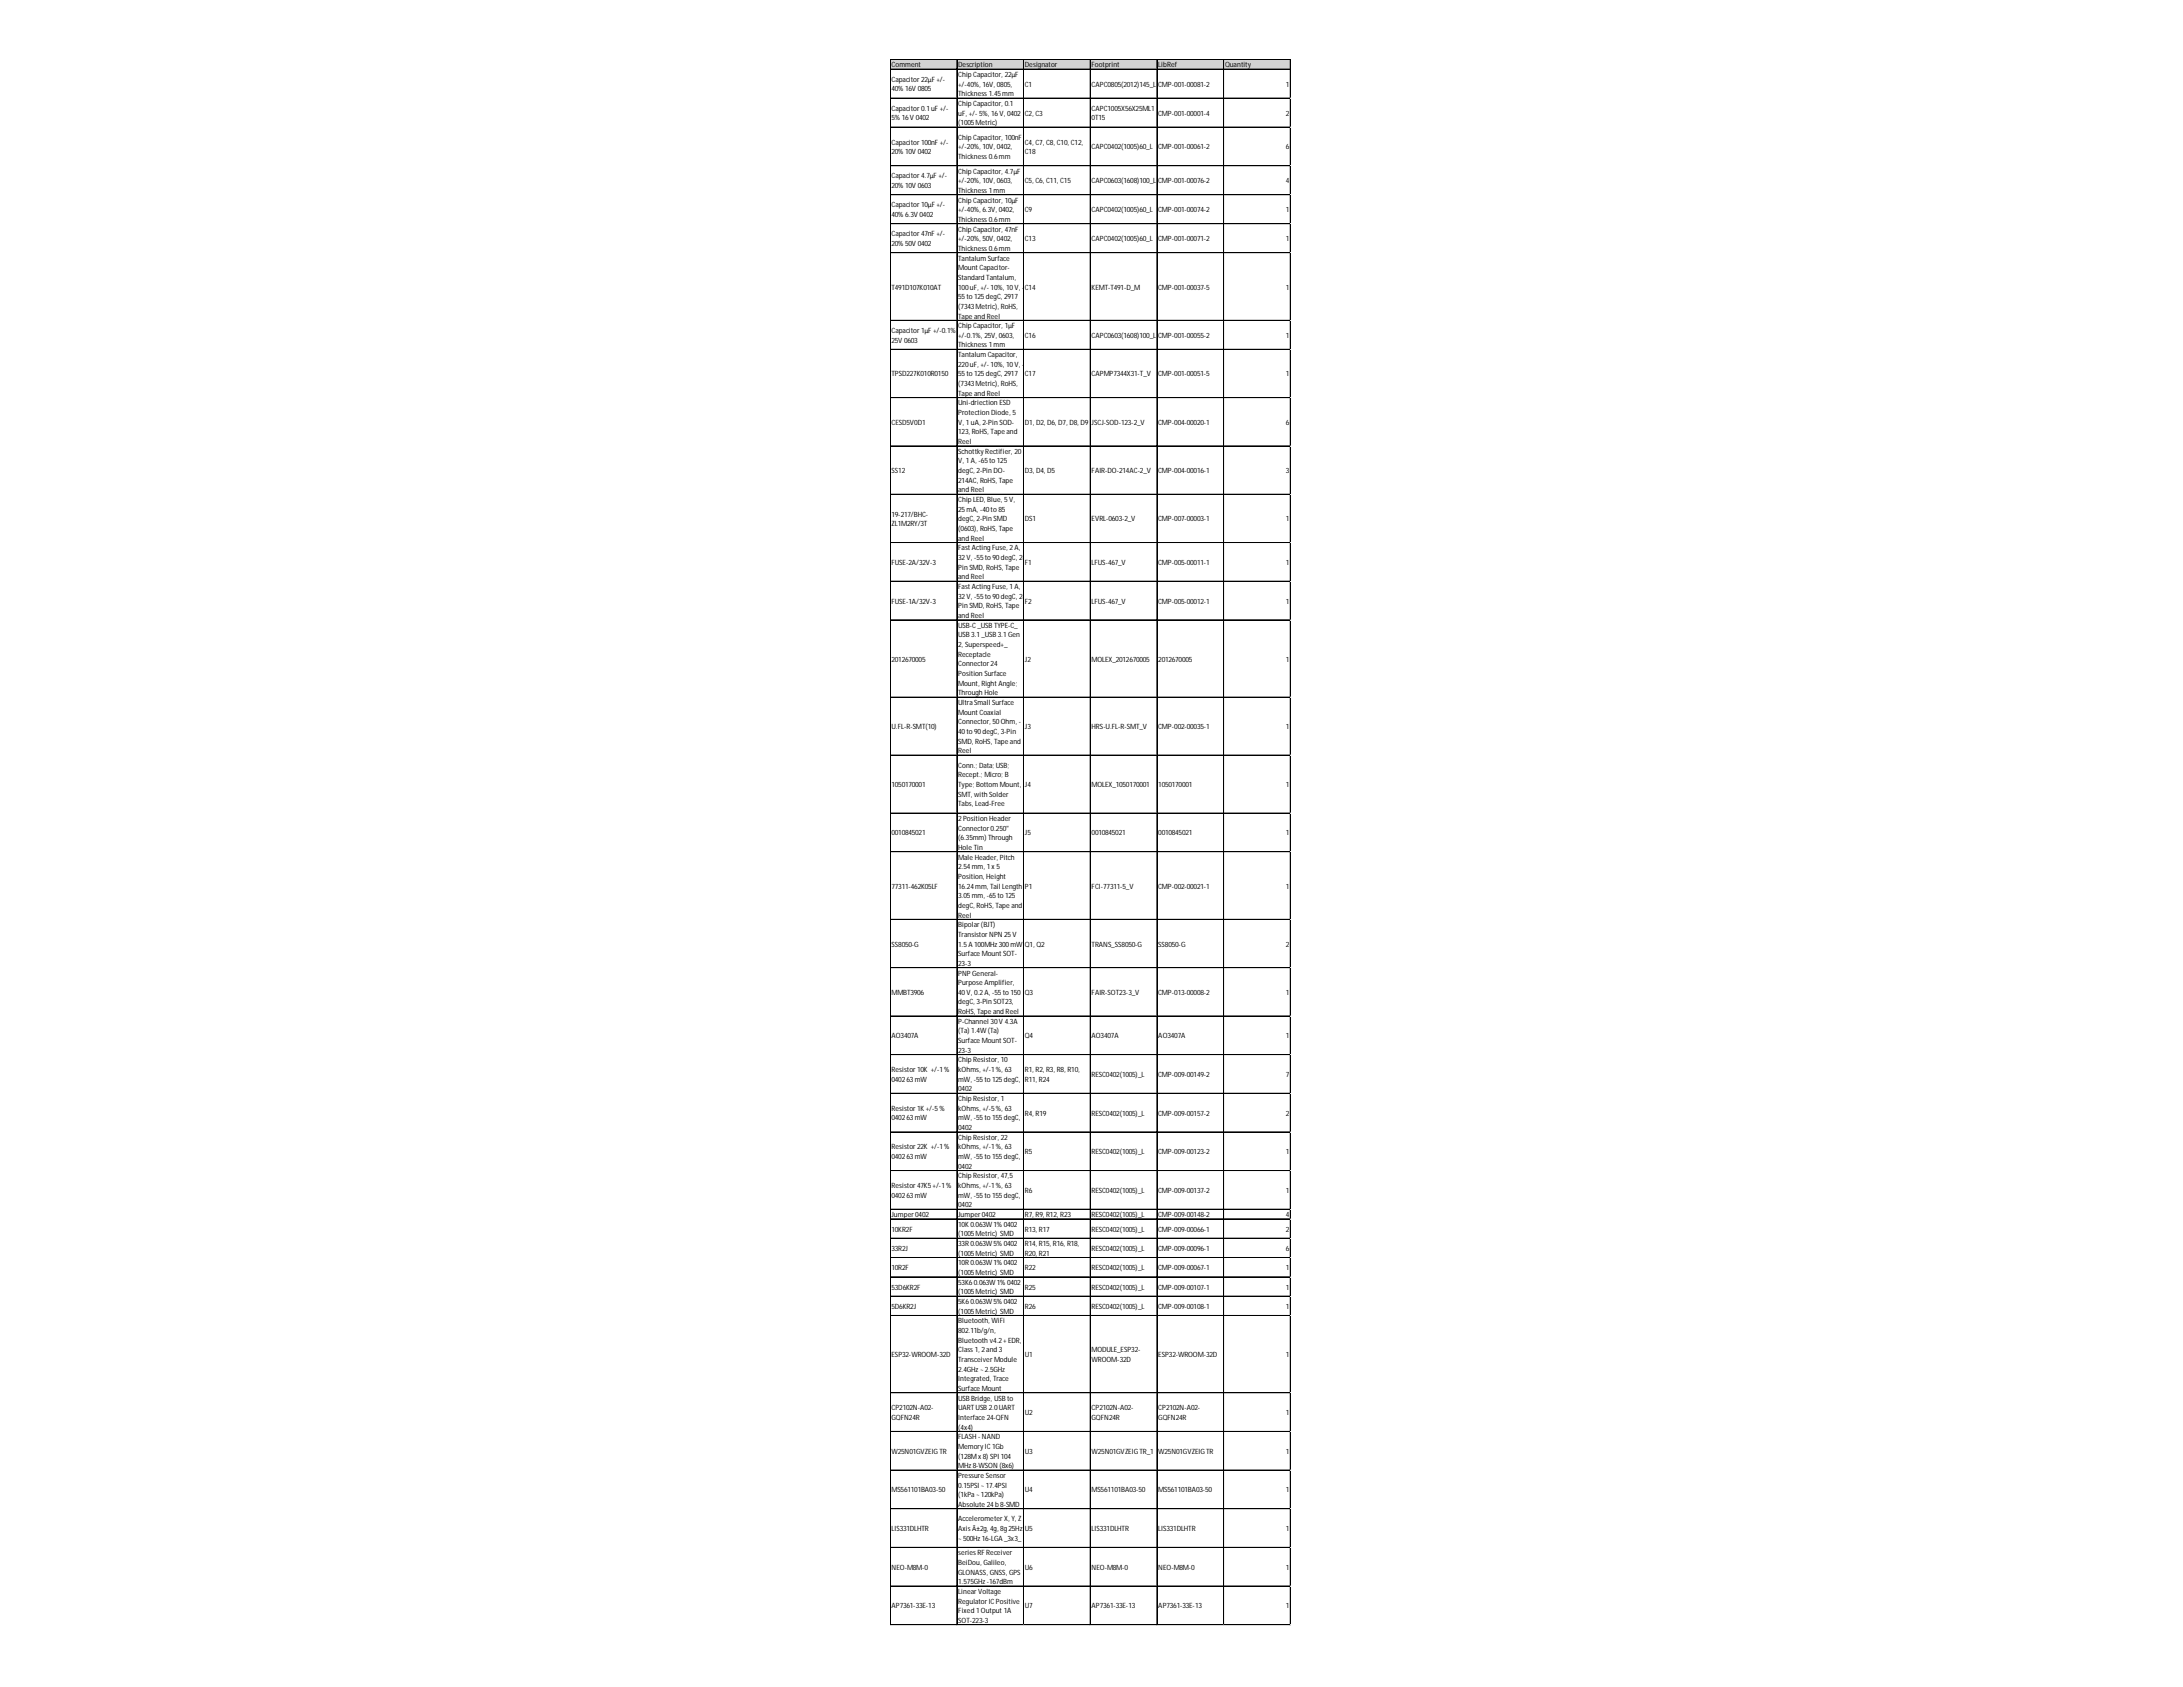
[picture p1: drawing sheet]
<svg xmlns="http://www.w3.org/2000/svg" width="279mm" height="216mm" viewBox="0 0 279 216" stroke-linecap="round" stroke-linejoin="round" font-family="sans-serif">
<defs><g id="words">
<g font-size=".9">
<text x="114.1" y="8.6">Comment</text>
<text x="114.1" y="10.5">Capacitor 22µF +/-</text>
<text x="114.1" y="11.7">40% 16V 0805</text>
<text x="122.6" y="8.6">Description</text>
<text x="122.6" y="9.9">Chip Capacitor, 22µF</text>
<text x="122.6" y="11.1">+/-40%, 16V, 0805,</text>
<text x="131.2" y="8.6">Designator</text>
<text x="131.2" y="11.1">C1</text>
<text x="139.7" y="8.6">Footprint</text>
<text x="139.7" y="11.1">CAPC0805(2012)145_L</text>
<text x="148.3" y="8.6">LibRef</text>
<text x="148.3" y="11.1">CMP-001-00081-2</text>
<text x="156.8" y="8.6">Quantity</text>
<text x="164.6" y="11.1">1</text>
<text x="114.1" y="14.2">Capacitor 0.1uF +/-</text>
<text x="114.1" y="15.4">5% 16V 0402</text>
<text x="122.6" y="12.3">Thickness 1.45mm</text>
<text x="122.6" y="13.6">Chip Capacitor, 0.1</text>
<text x="122.6" y="14.8">uF, +/- 5%, 16V, 0402</text>
<text x="122.6" y="16">(1005Metric)</text>
<text x="122.6" y="17.9">Chip Capacitor, 100nF</text>
<text x="131.2" y="14.8">C2, C3</text>
<text x="139.7" y="14.2">CAPC1005X56X25ML1</text>
<text x="139.7" y="15.4">0T15</text>
<text x="148.3" y="14.8">CMP-001-00001-4</text>
<text x="164.6" y="14.8">2</text>
<text x="114.1" y="18.5">Capacitor 100nF +/-</text>
<text x="114.1" y="19.7">20% 10V 0402</text>
<text x="114.1" y="22.8">Capacitor 4.7µF +/-</text>
<text x="122.6" y="19.1">+/-20%, 10V, 0402,</text>
<text x="122.6" y="20.4">Thickness 0.6mm</text>
<text x="122.6" y="22.2">Chip Capacitor, 4.7µF</text>
<text x="122.6" y="23.5">+/-20%, 10V, 0603,</text>
<text x="131.2" y="18.5">C4, C7, C8, C10, C12,</text>
<text x="131.2" y="19.7">C18</text>
<text x="131.2" y="23.5">C5, C6, C11, C15</text>
<text x="139.7" y="19.1">CAPC0402(1005)60_L</text>
<text x="139.7" y="23.5">CAPC0603(1608)100_L</text>
<text x="148.3" y="19.1">CMP-001-00061-2</text>
<text x="148.3" y="23.5">CMP-001-00076-2</text>
<text x="164.6" y="19.1">6</text>
<text x="164.6" y="23.5">4</text>
<text x="114.1" y="24.1">20% 10V 0603</text>
<text x="114.1" y="26.5">Capacitor 10µF +/-</text>
<text x="114.1" y="27.8">40% 6.3V 0402</text>
<text x="122.6" y="24.7">Thickness 1mm</text>
<text x="122.6" y="25.9">Chip Capacitor, 10µF</text>
<text x="122.6" y="27.2">+/-40%, 6.3V, 0402,</text>
<text x="122.6" y="28.4">Thickness 0.6mm</text>
<text x="122.6" y="29.6">Chip Capacitor, 47nF</text>
<text x="131.2" y="27.2">C9</text>
<text x="139.7" y="27.2">CAPC0402(1005)60_L</text>
<text x="148.3" y="27.2">CMP-001-00074-2</text>
<text x="164.6" y="27.2">1</text>
<text x="114.1" y="30.3">Capacitor 47nF +/-</text>
<text x="114.1" y="31.5">20% 50V 0402</text>
<text x="122.6" y="30.9">+/-20%, 50V, 0402,</text>
<text x="122.6" y="32.1">Thickness 0.6mm</text>
<text x="122.6" y="33.3">Tantalum Surface</text>
<text x="122.6" y="34.6">Mount Capacitor-</text>
<text x="122.6" y="35.8">Standard Tantalum,</text>
<text x="131.2" y="30.9">C13</text>
<text x="139.7" y="30.9">CAPC0402(1005)60_L</text>
<text x="148.3" y="30.9">CMP-001-00071-2</text>
<text x="164.6" y="30.9">1</text>
<text x="114.1" y="37.1">T491D107K010AT</text>
<text x="122.6" y="37.1">100uF, +/- 10%, 10V, -</text>
<text x="122.6" y="38.3">55to 125degC, 2917</text>
<text x="122.6" y="39.5">(7343Metric), RoHS,</text>
<text x="122.6" y="40.8">Tape and Reel</text>
<text x="122.6" y="42">Chip Capacitor, 1µF</text>
<text x="131.2" y="37.1">C14</text>
<text x="139.7" y="37.1">KEMT-T491-D_M</text>
<text x="148.3" y="37.1">CMP-001-00037-5</text>
<text x="164.6" y="37.1">1</text>
<text x="114.1" y="42.6">Capacitor 1µF +/-0.1%</text>
<text x="114.1" y="43.9">25V 0603</text>
<text x="122.6" y="43.2">+/-0.1%, 25V, 0603,</text>
<text x="122.6" y="44.5">Thickness 1mm</text>
<text x="122.6" y="45.7">Tantalum Capacitor,</text>
<text x="122.6" y="46.9">220uF, +/- 10%, 10V, -</text>
<text x="131.2" y="43.2">C16</text>
<text x="139.7" y="43.2">CAPC0603(1608)100_L</text>
<text x="148.3" y="43.2">CMP-001-00055-2</text>
<text x="164.6" y="43.2">1</text>
<text x="114.1" y="48.2">TPSD227K010R0150</text>
<text x="122.6" y="48.2">55to 125degC, 2917</text>
<text x="122.6" y="49.4">(7343Metric), RoHS,</text>
<text x="122.6" y="50.7">Tape and Reel</text>
<text x="122.6" y="51.9">Uni-driection ESD</text>
<text x="122.6" y="53.1">Protection Diode, 5</text>
<text x="131.2" y="48.2">C17</text>
<text x="139.7" y="48.2">CAPMP7344X31-T_V</text>
<text x="148.3" y="48.2">CMP-001-00051-5</text>
<text x="164.6" y="48.2">1</text>
<text x="114.1" y="54.4">CESD5V0D1</text>
<text x="122.6" y="54.4">V, 1uA, 2-Pin SOD-</text>
<text x="122.6" y="55.6">123, RoHS, Tape and</text>
<text x="122.6" y="56.8">Reel</text>
<text x="122.6" y="58.1">Schottky Rectifier, 20</text>
<text x="122.6" y="59.3">V, 1A, -65to 125</text>
<text x="131.2" y="54.4">D1, D2, D6, D7, D8, D9</text>
<text x="139.7" y="54.4">JSCJ-SOD-123-2_V</text>
<text x="148.3" y="54.4">CMP-004-00020-1</text>
<text x="164.6" y="54.4">6</text>
<text x="114.1" y="60.5">SS12</text>
<text x="122.6" y="60.5">degC, 2-Pin DO-</text>
<text x="122.6" y="61.8">214AC, RoHS, Tape</text>
<text x="122.6" y="63">and Reel</text>
<text x="122.6" y="64.3">Chip LED, Blue, 5V,</text>
<text x="122.6" y="65.5">25mA, -40to 85</text>
<text x="131.2" y="60.5">D3, D4, D5</text>
<text x="139.7" y="60.5">FAIR-DO-214AC-2_V</text>
<text x="148.3" y="60.5">CMP-004-00016-1</text>
<text x="164.6" y="60.5">3</text>
<text x="114.1" y="66.1">19-217/BHC-</text>
<text x="114.1" y="67.3">ZL1M2RY/3T</text>
<text x="122.6" y="66.7">degC, 2-Pin SMD</text>
<text x="122.6" y="68">(0603), RoHS, Tape</text>
<text x="122.6" y="69.2">and Reel</text>
<text x="122.6" y="70.4">Fast Acting Fuse, 2A,</text>
<text x="122.6" y="71.7">32V, -55to 90degC, 2-</text>
<text x="131.2" y="66.7">DS1</text>
<text x="139.7" y="66.7">EVRL-0603-2_V</text>
<text x="148.3" y="66.7">CMP-007-00003-1</text>
<text x="164.6" y="66.7">1</text>
<text x="114.1" y="72.3">FUSE-2A/32V-3</text>
<text x="114.1" y="77.2">FUSE-1A/32V-3</text>
<text x="122.6" y="72.9">Pin SMD, RoHS, Tape</text>
<text x="122.6" y="74.1">and Reel</text>
<text x="122.6" y="75.4">Fast Acting Fuse, 1A,</text>
<text x="122.6" y="76.6">32V, -55to 90degC, 2-</text>
<text x="122.6" y="77.9">Pin SMD, RoHS, Tape</text>
<text x="131.2" y="72.3">F1</text>
<text x="131.2" y="77.2">F2</text>
<text x="139.7" y="72.3">LFUS-467_V</text>
<text x="139.7" y="77.2">LFUS-467_V</text>
<text x="148.3" y="72.3">CMP-005-00011-1</text>
<text x="148.3" y="77.2">CMP-005-00012-1</text>
<text x="164.6" y="72.3">1</text>
<text x="164.6" y="77.2">1</text>
<text x="122.6" y="79.1">and Reel</text>
<text x="122.6" y="80.3">USB-C _USB TYPE-C_</text>
<text x="122.6" y="81.6">USB 3.1_USB 3.1Gen</text>
<text x="122.6" y="82.8">2, Superspeed+_</text>
<text x="114.1" y="84.7">2012670005</text>
<text x="122.6" y="84">Receptacle</text>
<text x="122.6" y="85.3">Connector 24</text>
<text x="122.6" y="86.5">Position Surface</text>
<text x="122.6" y="87.7">Mount, Right Angle;</text>
<text x="122.6" y="89">Through Hole</text>
<text x="131.2" y="84.7">J2</text>
<text x="139.7" y="84.7">MOLEX_2012670005</text>
<text x="148.3" y="84.7">2012670005</text>
<text x="164.6" y="84.7">1</text>
<text x="114.1" y="93.3">U.FL-R-SMT(10)</text>
<text x="122.6" y="90.2">Ultra Small Surface</text>
<text x="122.6" y="91.5">Mount Coaxial</text>
<text x="122.6" y="92.7">Connector, 50Ohm, -</text>
<text x="122.6" y="93.9">40to 90degC, 3-Pin</text>
<text x="122.6" y="95.2">SMD, RoHS, Tape and</text>
<text x="131.2" y="93.3">J3</text>
<text x="139.7" y="93.3">HRS-U.FL-R-SMT_V</text>
<text x="148.3" y="93.3">CMP-002-00035-1</text>
<text x="164.6" y="93.3">1</text>
<text x="114.1" y="100.7">1050170001</text>
<text x="122.6" y="96.4">Reel</text>
<text x="122.6" y="98.3">Conn.; Data; USB;</text>
<text x="122.6" y="99.5">Recept.; Micro; B</text>
<text x="122.6" y="100.7">Type; Bottom Mount,</text>
<text x="122.6" y="102">SMT, with Solder</text>
<text x="131.2" y="100.7">J4</text>
<text x="139.7" y="100.7">MOLEX_1050170001</text>
<text x="148.3" y="100.7">1050170001</text>
<text x="164.6" y="100.7">1</text>
<text x="114.1" y="106.9">0010845021</text>
<text x="122.6" y="103.2">Tabs, Lead-Free</text>
<text x="122.6" y="105.1">2Position Header</text>
<text x="122.6" y="106.3">Connector 0.250&quot;</text>
<text x="122.6" y="107.5">(6.35mm) Through</text>
<text x="131.2" y="106.9">J5</text>
<text x="139.7" y="106.9">0010845021</text>
<text x="148.3" y="106.9">0010845021</text>
<text x="164.6" y="106.9">1</text>
<text x="114.1" y="113.7">77311-462K05LF</text>
<text x="122.6" y="108.8">Hole Tin</text>
<text x="122.6" y="110">Male Header, Pitch</text>
<text x="122.6" y="111.2">2.54mm, 1x 5</text>
<text x="122.6" y="112.5">Position, Height</text>
<text x="122.6" y="113.7">16.24mm, Tail Length</text>
<text x="131.2" y="113.7">P1</text>
<text x="139.7" y="113.7">FCI-77311-5_V</text>
<text x="148.3" y="113.7">CMP-002-00021-1</text>
<text x="164.6" y="113.7">1</text>
<text x="122.6" y="115">3.05mm, -65to 125</text>
<text x="122.6" y="116.2">degC, RoHS, Tape and</text>
<text x="122.6" y="117.4">Reel</text>
<text x="122.6" y="118.7">Bipolar (BJT)</text>
<text x="122.6" y="119.9">Transistor NPN 25V</text>
<text x="114.1" y="121.1">SS8050-G</text>
<text x="122.6" y="121.1">1.5A 100MHz 300mW</text>
<text x="122.6" y="122.4">Surface Mount SOT-</text>
<text x="122.6" y="123.6">23-3</text>
<text x="122.6" y="124.8">PNP General-</text>
<text x="131.2" y="121.1">Q1, Q2</text>
<text x="139.7" y="121.1">TRANS_SS8050-G</text>
<text x="148.3" y="121.1">SS8050-G</text>
<text x="164.6" y="121.1">2</text>
<text x="114.1" y="127.3">MMBT3906</text>
<text x="122.6" y="126.1">Purpose Amplifier,</text>
<text x="122.6" y="127.3">40V, 0.2A, -55to 150</text>
<text x="122.6" y="128.6">degC, 3-Pin SOT23,</text>
<text x="122.6" y="129.8">RoHS, Tape and Reel</text>
<text x="122.6" y="131">P-Channel 30V 4.3A</text>
<text x="131.2" y="127.3">Q3</text>
<text x="139.7" y="127.3">FAIR-SOT23-3_V</text>
<text x="148.3" y="127.3">CMP-013-00008-2</text>
<text x="164.6" y="127.3">1</text>
<text x="114.1" y="132.9">AO3407A</text>
<text x="114.1" y="137.2">Resistor 10K +/-1%</text>
<text x="122.6" y="132.3">(Ta) 1.4W (Ta)</text>
<text x="122.6" y="133.5">Surface Mount SOT-</text>
<text x="122.6" y="134.7">23-3</text>
<text x="122.6" y="136">Chip Resistor, 10</text>
<text x="122.6" y="137.2">kOhms, +/-1%, 63</text>
<text x="131.2" y="132.9">Q4</text>
<text x="131.2" y="137.2">R1, R2, R3, R8, R10,</text>
<text x="139.7" y="132.9">AO3407A</text>
<text x="139.7" y="137.8">RESC0402(1005)_L</text>
<text x="148.3" y="132.9">AO3407A</text>
<text x="148.3" y="137.8">CMP-009-00149-2</text>
<text x="164.6" y="132.9">1</text>
<text x="164.6" y="137.8">7</text>
<text x="114.1" y="138.4">040263mW</text>
<text x="114.1" y="142.2">Resistor 1K +/-5%</text>
<text x="114.1" y="143.4">040263mW</text>
<text x="122.6" y="138.4">mW, -55to 125degC,</text>
<text x="122.6" y="139.7">0402</text>
<text x="122.6" y="140.9">Chip Resistor, 1</text>
<text x="122.6" y="142.2">kOhms, +/-5%, 63</text>
<text x="122.6" y="143.4">mW, -55to 155degC,</text>
<text x="131.2" y="138.4">R11, R24</text>
<text x="131.2" y="142.8">R4, R19</text>
<text x="139.7" y="142.8">RESC0402(1005)_L</text>
<text x="148.3" y="142.8">CMP-009-00157-2</text>
<text x="164.6" y="142.8">2</text>
<text x="114.1" y="147.1">Resistor 22K +/-1%</text>
<text x="114.1" y="148.3">040263mW</text>
<text x="122.6" y="144.6">0402</text>
<text x="122.6" y="145.9">Chip Resistor, 22</text>
<text x="122.6" y="147.1">kOhms, +/-1%, 63</text>
<text x="122.6" y="148.3">mW, -55to 155degC,</text>
<text x="122.6" y="149.6">0402</text>
<text x="131.2" y="147.7">R5</text>
<text x="139.7" y="147.7">RESC0402(1005)_L</text>
<text x="148.3" y="147.7">CMP-009-00123-2</text>
<text x="164.6" y="147.7">1</text>
<text x="114.1" y="152">Resistor 47K5+/-1%</text>
<text x="114.1" y="153.3">040263mW</text>
<text x="114.1" y="155.8">Jumper 0402</text>
<text x="122.6" y="150.8">Chip Resistor, 47,5</text>
<text x="122.6" y="152">kOhms, +/-1%, 63</text>
<text x="122.6" y="153.3">mW, -55to 155degC,</text>
<text x="122.6" y="154.5">0402</text>
<text x="122.6" y="155.8">Jumper 0402</text>
<text x="131.2" y="152.7">R6</text>
<text x="131.2" y="155.8">R7, R9, R12, R23</text>
<text x="139.7" y="152.7">RESC0402(1005)_L</text>
<text x="139.7" y="155.8">RESC0402(1005)_L</text>
<text x="148.3" y="152.7">CMP-009-00137-2</text>
<text x="148.3" y="155.8">CMP-009-00148-2</text>
<text x="164.6" y="152.7">1</text>
<text x="164.6" y="155.8">4</text>
<text x="114.1" y="157.6">10KR2F</text>
<text x="114.1" y="160.1">33R2J</text>
<text x="122.6" y="157">10K 0.063W 1% 0402</text>
<text x="122.6" y="158.2">(1005Metric) SMD</text>
<text x="122.6" y="159.5">33R 0.063W 5% 0402</text>
<text x="122.6" y="160.7">(1005Metric) SMD</text>
<text x="122.6" y="161.9">10R 0.063W 1% 0402</text>
<text x="131.2" y="157.6">R13, R17</text>
<text x="131.2" y="159.5">R14, R15, R16, R18,</text>
<text x="131.2" y="160.7">R20, R21</text>
<text x="139.7" y="157.6">RESC0402(1005)_L</text>
<text x="139.7" y="160.1">RESC0402(1005)_L</text>
<text x="148.3" y="157.6">CMP-009-00066-1</text>
<text x="148.3" y="160.1">CMP-009-00096-1</text>
<text x="164.6" y="157.6">2</text>
<text x="164.6" y="160.1">6</text>
<text x="114.1" y="162.6">10R2F</text>
<text x="114.1" y="165">53D6KR2F</text>
<text x="114.1" y="167.5">5D6KR2J</text>
<text x="122.6" y="163.2">(1005Metric) SMD</text>
<text x="122.6" y="164.4">53K60.063W 1% 0402</text>
<text x="122.6" y="165.6">(1005Metric) SMD</text>
<text x="122.6" y="166.9">5K60.063W 5% 0402</text>
<text x="131.2" y="162.6">R22</text>
<text x="131.2" y="165">R25</text>
<text x="131.2" y="167.5">R26</text>
<text x="139.7" y="162.6">RESC0402(1005)_L</text>
<text x="139.7" y="165">RESC0402(1005)_L</text>
<text x="139.7" y="167.5">RESC0402(1005)_L</text>
<text x="148.3" y="162.6">CMP-009-00067-1</text>
<text x="148.3" y="165">CMP-009-00107-1</text>
<text x="148.3" y="167.5">CMP-009-00108-1</text>
<text x="164.6" y="162.6">1</text>
<text x="164.6" y="165">1</text>
<text x="164.6" y="167.5">1</text>
<text x="114.1" y="173.7">ESP32-WROOM-32D</text>
<text x="122.6" y="168.1">(1005Metric) SMD</text>
<text x="122.6" y="169.4">Bluetooth, WiFi</text>
<text x="122.6" y="170.6">802.11b/g/n,</text>
<text x="122.6" y="171.8">Bluetooth v4.2+EDR,</text>
<text x="122.6" y="173.1">Class 1, 2and 3</text>
<text x="131.2" y="173.7">U1</text>
<text x="139.7" y="173.1">MODULE_ESP32-</text>
<text x="148.3" y="173.7">ESP32-WROOM-32D</text>
<text x="164.6" y="173.7">1</text>
<text x="122.6" y="174.3">Transceiver Module</text>
<text x="122.6" y="175.5">2.4GHz ~2.5GHz</text>
<text x="122.6" y="176.8">Integrated, Trace</text>
<text x="122.6" y="178">Surface Mount</text>
<text x="122.6" y="179.2">USB Bridge, USB to</text>
<text x="139.7" y="174.3">WROOM-32D</text>
<text x="114.1" y="180.5">CP2102N-A02-</text>
<text x="114.1" y="181.7">GQFN24R</text>
<text x="122.6" y="180.5">UART USB 2.0UART</text>
<text x="122.6" y="181.7">Interface 24-QFN</text>
<text x="122.6" y="183">(4x4)</text>
<text x="122.6" y="184.2">FLASH - NAND</text>
<text x="122.6" y="185.4">Memory IC 1Gb</text>
<text x="131.2" y="181.1">U2</text>
<text x="139.7" y="180.5">CP2102N-A02-</text>
<text x="139.7" y="181.7">GQFN24R</text>
<text x="148.3" y="180.5">CP2102N-A02-</text>
<text x="148.3" y="181.7">GQFN24R</text>
<text x="164.6" y="181.1">1</text>
<text x="114.1" y="186.1">W25N01GVZEIGTR</text>
<text x="114.1" y="191">MS561101BA03-50</text>
<text x="122.6" y="186.7">(128Mx 8) SPI 104</text>
<text x="122.6" y="187.9">MHz 8-WSON (8x6)</text>
<text x="122.6" y="189.1">Pressure Sensor</text>
<text x="122.6" y="190.4">0.15PSI ~17.4PSI</text>
<text x="122.6" y="191.6">(1kPa ~120kPa)</text>
<text x="131.2" y="186.1">U3</text>
<text x="131.2" y="191">U4</text>
<text x="139.7" y="186.1">W25N01GVZEIGTR_1</text>
<text x="139.7" y="191">MS561101BA03-50</text>
<text x="148.3" y="186.1">W25N01GVZEIGTR</text>
<text x="148.3" y="191">MS561101BA03-50</text>
<text x="164.6" y="186.1">1</text>
<text x="164.6" y="191">1</text>
<text x="114.1" y="195.9">LIS331DLHTR</text>
<text x="122.6" y="192.9">Absolute 24b 8-SMD</text>
<text x="122.6" y="194.7">Accelerometer X, Y, Z</text>
<text x="122.6" y="195.9">AxisÂ±2g, 4g, 8g 25Hz</text>
<text x="122.6" y="197.2">~500Hz 16-LGA _3x3_</text>
<text x="131.2" y="195.9">U5</text>
<text x="139.7" y="195.9">LIS331DLHTR</text>
<text x="148.3" y="195.9">LIS331DLHTR</text>
<text x="164.6" y="195.9">1</text>
<text x="114.1" y="200.9">NEO-M8M-0</text>
<text x="122.6" y="199">seriesRF Receiver</text>
<text x="122.6" y="200.3">BeiDou, Galileo,</text>
<text x="122.6" y="201.5">GLONASS, GNSS, GPS</text>
<text x="122.6" y="202.7">1.575GHz -167dBm</text>
<text x="122.6" y="204">Linear Voltage</text>
<text x="131.2" y="200.9">U6</text>
<text x="139.7" y="200.9">NEO-M8M-0</text>
<text x="148.3" y="200.9">NEO-M8M-0</text>
<text x="164.6" y="200.9">1</text>
<text x="114.1" y="205.8">AP7361-33E-13</text>
<text x="122.6" y="205.2">Regulator IC Positive</text>
<text x="122.6" y="206.5">Fixed 1Output 1A</text>
<text x="122.6" y="207.7">SOT-223-3</text>
<text x="131.2" y="205.8">U7</text>
<text x="139.7" y="205.8">AP7361-33E-13</text>
<text x="148.3" y="205.8">AP7361-33E-13</text>
<text x="164.6" y="205.8">1</text>
</g>
</g></defs>
<path d="M113.9 7.6h51.4v1.3h-51.4z" fill="#d3d3d3"/>
<g fill="none" stroke="#000" stroke-width=".13">
<path d="M113.9 7.6v200.4M114 7.6v200.4M114 7.6h51.2M114 8.8h51.2M114 8.9h51.2M114 12.6h51.2M114 16.3h51.2M122.5 7.7v200.3M131 7.7v200.3M139.5 7.7v200.3M139.6 7.7v200.3M148.1 7.7v200.3"/>
<path d="M156.6 7.7v200.3M165.1 7.7v200.3M165.2 7.7v200.3M114 21.2h51.2M114 24.9h51.2M114 28.6h51.2M114 28.7h51.2M114 32.3h51.2M114 32.4h51.2M114 41h51.2M114 44.7h51.2M114 50.9h51.2"/>
<path d="M114 57.1h51.2M114 63.2h51.2M114 63.3h51.2M114 69.4h51.2M114 69.5h51.2M114 74.4h51.2M114 79.3h51.2M114 79.4h51.2M114 89.2h51.2M114 96.6h51.2M114 96.7h51.2M114 104.1h51.2"/>
<path d="M114 109h51.2M114 117.7h51.2M114 123.8h51.2M114 123.9h51.2M114 130h51.2M114 130.1h51.2M114 135h51.2M114 139.9h51.2M114 144.9h51.2M114 149.8h51.2M114 154.8h51.2M114 156h51.2"/>
<path d="M114 158.5h51.2M114 160.9h51.2M114 161h51.2M114 163.4h51.2M114 165.9h51.2M114 168.4h51.2M114 178.2h51.2M114 178.3h51.2M114 183.2h51.2M114 188.1h51.2M114 188.2h51.2M114 193.1h51.2"/>
<path d="M114 198h51.2M114 198.1h51.2M114 203h51.2M114 207.9h51.2M114 208h51.2"/>
</g>
<path d="M113.9 208h.1" fill="none" stroke="#d4d4d4" stroke-width=".13"/>
<path d="M113.9 208h.1z" fill="#d4d4d4"/>
<path d="M122.5 208h.1" fill="none" stroke="#d4d4d4" stroke-width=".13"/>
<path d="M131 208h.1" fill="none" stroke="#d4d4d4" stroke-width=".13"/>
<path d="M131 208h.1z" fill="#d4d4d4"/>
<path d="M139.5 208h.1" fill="none" stroke="#d4d4d4" stroke-width=".13"/>
<path d="M139.5 208h.1z" fill="#d4d4d4"/>
<path d="M148.1 208h.1" fill="none" stroke="#d4d4d4" stroke-width=".13"/>
<path d="M156.6 208h.1" fill="none" stroke="#d4d4d4" stroke-width=".13"/>
<path d="M156.6 208h.1z" fill="#d4d4d4"/>
<path d="M165.1 208h.1" fill="none" stroke="#d4d4d4" stroke-width=".13"/>
<path d="M165.1 208h.1z" fill="#d4d4d4"/>
<path d="M165.2 12.6h.1" fill="none" stroke="#d4d4d4" stroke-width=".13"/>
<path d="M165.2 12.6h.1z" fill="#d4d4d4"/>
<path d="M165.2 16.3h.1" fill="none" stroke="#d4d4d4" stroke-width=".13"/>
<path d="M165.2 16.3h.1z" fill="#d4d4d4"/>
<path d="M165.2 21.2h.1" fill="none" stroke="#d4d4d4" stroke-width=".13"/>
<path d="M165.2 21.2l.1 .1z" fill="#d4d4d4"/>
<path d="M165.2 24.9h.1" fill="none" stroke="#d4d4d4" stroke-width=".13"/>
<path d="M165.2 24.9l.1 .1z" fill="#d4d4d4"/>
<path d="M165.2 28.6h.1" fill="none" stroke="#d4d4d4" stroke-width=".13"/>
<path d="M165.2 28.6l.1 .1z" fill="#d4d4d4"/>
<path d="M165.2 32.3h.1" fill="none" stroke="#d4d4d4" stroke-width=".13"/>
<path d="M165.2 32.3l.1 .1z" fill="#d4d4d4"/>
<path d="M165.2 41h.1" fill="none" stroke="#d4d4d4" stroke-width=".13"/>
<path d="M165.2 41l.1 .1z" fill="#d4d4d4"/>
<path d="M165.2 44.7h.1" fill="none" stroke="#d4d4d4" stroke-width=".13"/>
<path d="M165.2 44.7l.1 .1z" fill="#d4d4d4"/>
<path d="M165.2 50.9h.1" fill="none" stroke="#d4d4d4" stroke-width=".13"/>
<path d="M165.2 50.9h.1z" fill="#d4d4d4"/>
<path d="M165.2 57.1h.1" fill="none" stroke="#d4d4d4" stroke-width=".13"/>
<path d="M165.2 57.1h.1z" fill="#d4d4d4"/>
<path d="M165.2 63.2h.1" fill="none" stroke="#d4d4d4" stroke-width=".13"/>
<path d="M165.2 63.2l.1 .1z" fill="#d4d4d4"/>
<path d="M165.2 69.4h.1" fill="none" stroke="#d4d4d4" stroke-width=".13"/>
<path d="M165.2 69.4l.1 .1z" fill="#d4d4d4"/>
<path d="M165.2 74.4h.1" fill="none" stroke="#d4d4d4" stroke-width=".13"/>
<path d="M165.2 74.4h.1z" fill="#d4d4d4"/>
<path d="M165.2 79.3h.1" fill="none" stroke="#d4d4d4" stroke-width=".13"/>
<path d="M165.2 79.3l.1 .1z" fill="#d4d4d4"/>
<path d="M165.2 89.2h.1" fill="none" stroke="#d4d4d4" stroke-width=".13"/>
<path d="M165.2 89.2l.1 .1z" fill="#d4d4d4"/>
<path d="M165.2 96.6h.1" fill="none" stroke="#d4d4d4" stroke-width=".13"/>
<path d="M165.2 96.6l.1 .1z" fill="#d4d4d4"/>
<path d="M165.2 104.1h.1" fill="none" stroke="#d4d4d4" stroke-width=".13"/>
<path d="M165.2 104.1h.1z" fill="#d4d4d4"/>
<path d="M165.2 109h.1" fill="none" stroke="#d4d4d4" stroke-width=".13"/>
<path d="M165.2 109l.1 .1z" fill="#d4d4d4"/>
<path d="M165.2 117.7h.1" fill="none" stroke="#d4d4d4" stroke-width=".13"/>
<path d="M165.2 117.7h.1z" fill="#d4d4d4"/>
<path d="M165.2 123.8h.1" fill="none" stroke="#d4d4d4" stroke-width=".13"/>
<path d="M165.2 123.8l.1 .1z" fill="#d4d4d4"/>
<path d="M165.2 130h.1" fill="none" stroke="#d4d4d4" stroke-width=".13"/>
<path d="M165.2 130l.1 .1z" fill="#d4d4d4"/>
<path d="M165.2 135h.1" fill="none" stroke="#d4d4d4" stroke-width=".13"/>
<path d="M165.2 135h.1z" fill="#d4d4d4"/>
<path d="M165.2 139.9h.1" fill="none" stroke="#d4d4d4" stroke-width=".13"/>
<path d="M165.2 139.9l.1 .1z" fill="#d4d4d4"/>
<path d="M165.2 144.9h.1" fill="none" stroke="#d4d4d4" stroke-width=".13"/>
<path d="M165.2 144.9h.1z" fill="#d4d4d4"/>
<path d="M165.2 149.8h.1" fill="none" stroke="#d4d4d4" stroke-width=".13"/>
<path d="M165.2 149.8l.1 .1z" fill="#d4d4d4"/>
<path d="M165.2 154.8h.1" fill="none" stroke="#d4d4d4" stroke-width=".13"/>
<path d="M165.2 154.8h.1z" fill="#d4d4d4"/>
<path d="M165.2 156h.1" fill="none" stroke="#d4d4d4" stroke-width=".13"/>
<path d="M165.2 156h.1z" fill="#d4d4d4"/>
<path d="M165.2 158.5h.1" fill="none" stroke="#d4d4d4" stroke-width=".13"/>
<path d="M165.2 158.5h.1z" fill="#d4d4d4"/>
<path d="M165.2 160.9h.1" fill="none" stroke="#d4d4d4" stroke-width=".13"/>
<path d="M165.2 160.9l.1 .1z" fill="#d4d4d4"/>
<path d="M165.2 163.4h.1" fill="none" stroke="#d4d4d4" stroke-width=".13"/>
<path d="M165.2 163.4l.1 .1z" fill="#d4d4d4"/>
<path d="M165.2 165.9h.1" fill="none" stroke="#d4d4d4" stroke-width=".13"/>
<path d="M165.2 165.9h.1z" fill="#d4d4d4"/>
<path d="M165.2 168.4h.1" fill="none" stroke="#d4d4d4" stroke-width=".13"/>
<path d="M165.2 168.4h.1z" fill="#d4d4d4"/>
<path d="M165.2 178.2h.1" fill="none" stroke="#d4d4d4" stroke-width=".13"/>
<path d="M165.2 178.2l.1 .1z" fill="#d4d4d4"/>
<path d="M165.2 183.2h.1" fill="none" stroke="#d4d4d4" stroke-width=".13"/>
<path d="M165.2 183.2l.1 .1z" fill="#d4d4d4"/>
<path d="M165.2 188.1h.1" fill="none" stroke="#d4d4d4" stroke-width=".13"/>
<path d="M165.2 188.1l.1 .1z" fill="#d4d4d4"/>
<path d="M165.2 193.1h.1" fill="none" stroke="#d4d4d4" stroke-width=".13"/>
<path d="M165.2 193.1h.1z" fill="#d4d4d4"/>
<path d="M165.2 198h.1" fill="none" stroke="#d4d4d4" stroke-width=".13"/>
<path d="M165.2 198l.1 .1z" fill="#d4d4d4"/>
<path d="M165.2 203h.1" fill="none" stroke="#d4d4d4" stroke-width=".13"/>
<path d="M165.2 203h.1z" fill="#d4d4d4"/>
<path d="M165.2 207.9h.1" fill="none" stroke="#d4d4d4" stroke-width=".13"/>
<path d="M165.2 207.9l.1 .1z" fill="#d4d4d4"/>
<use href="#words"/>
</svg>
